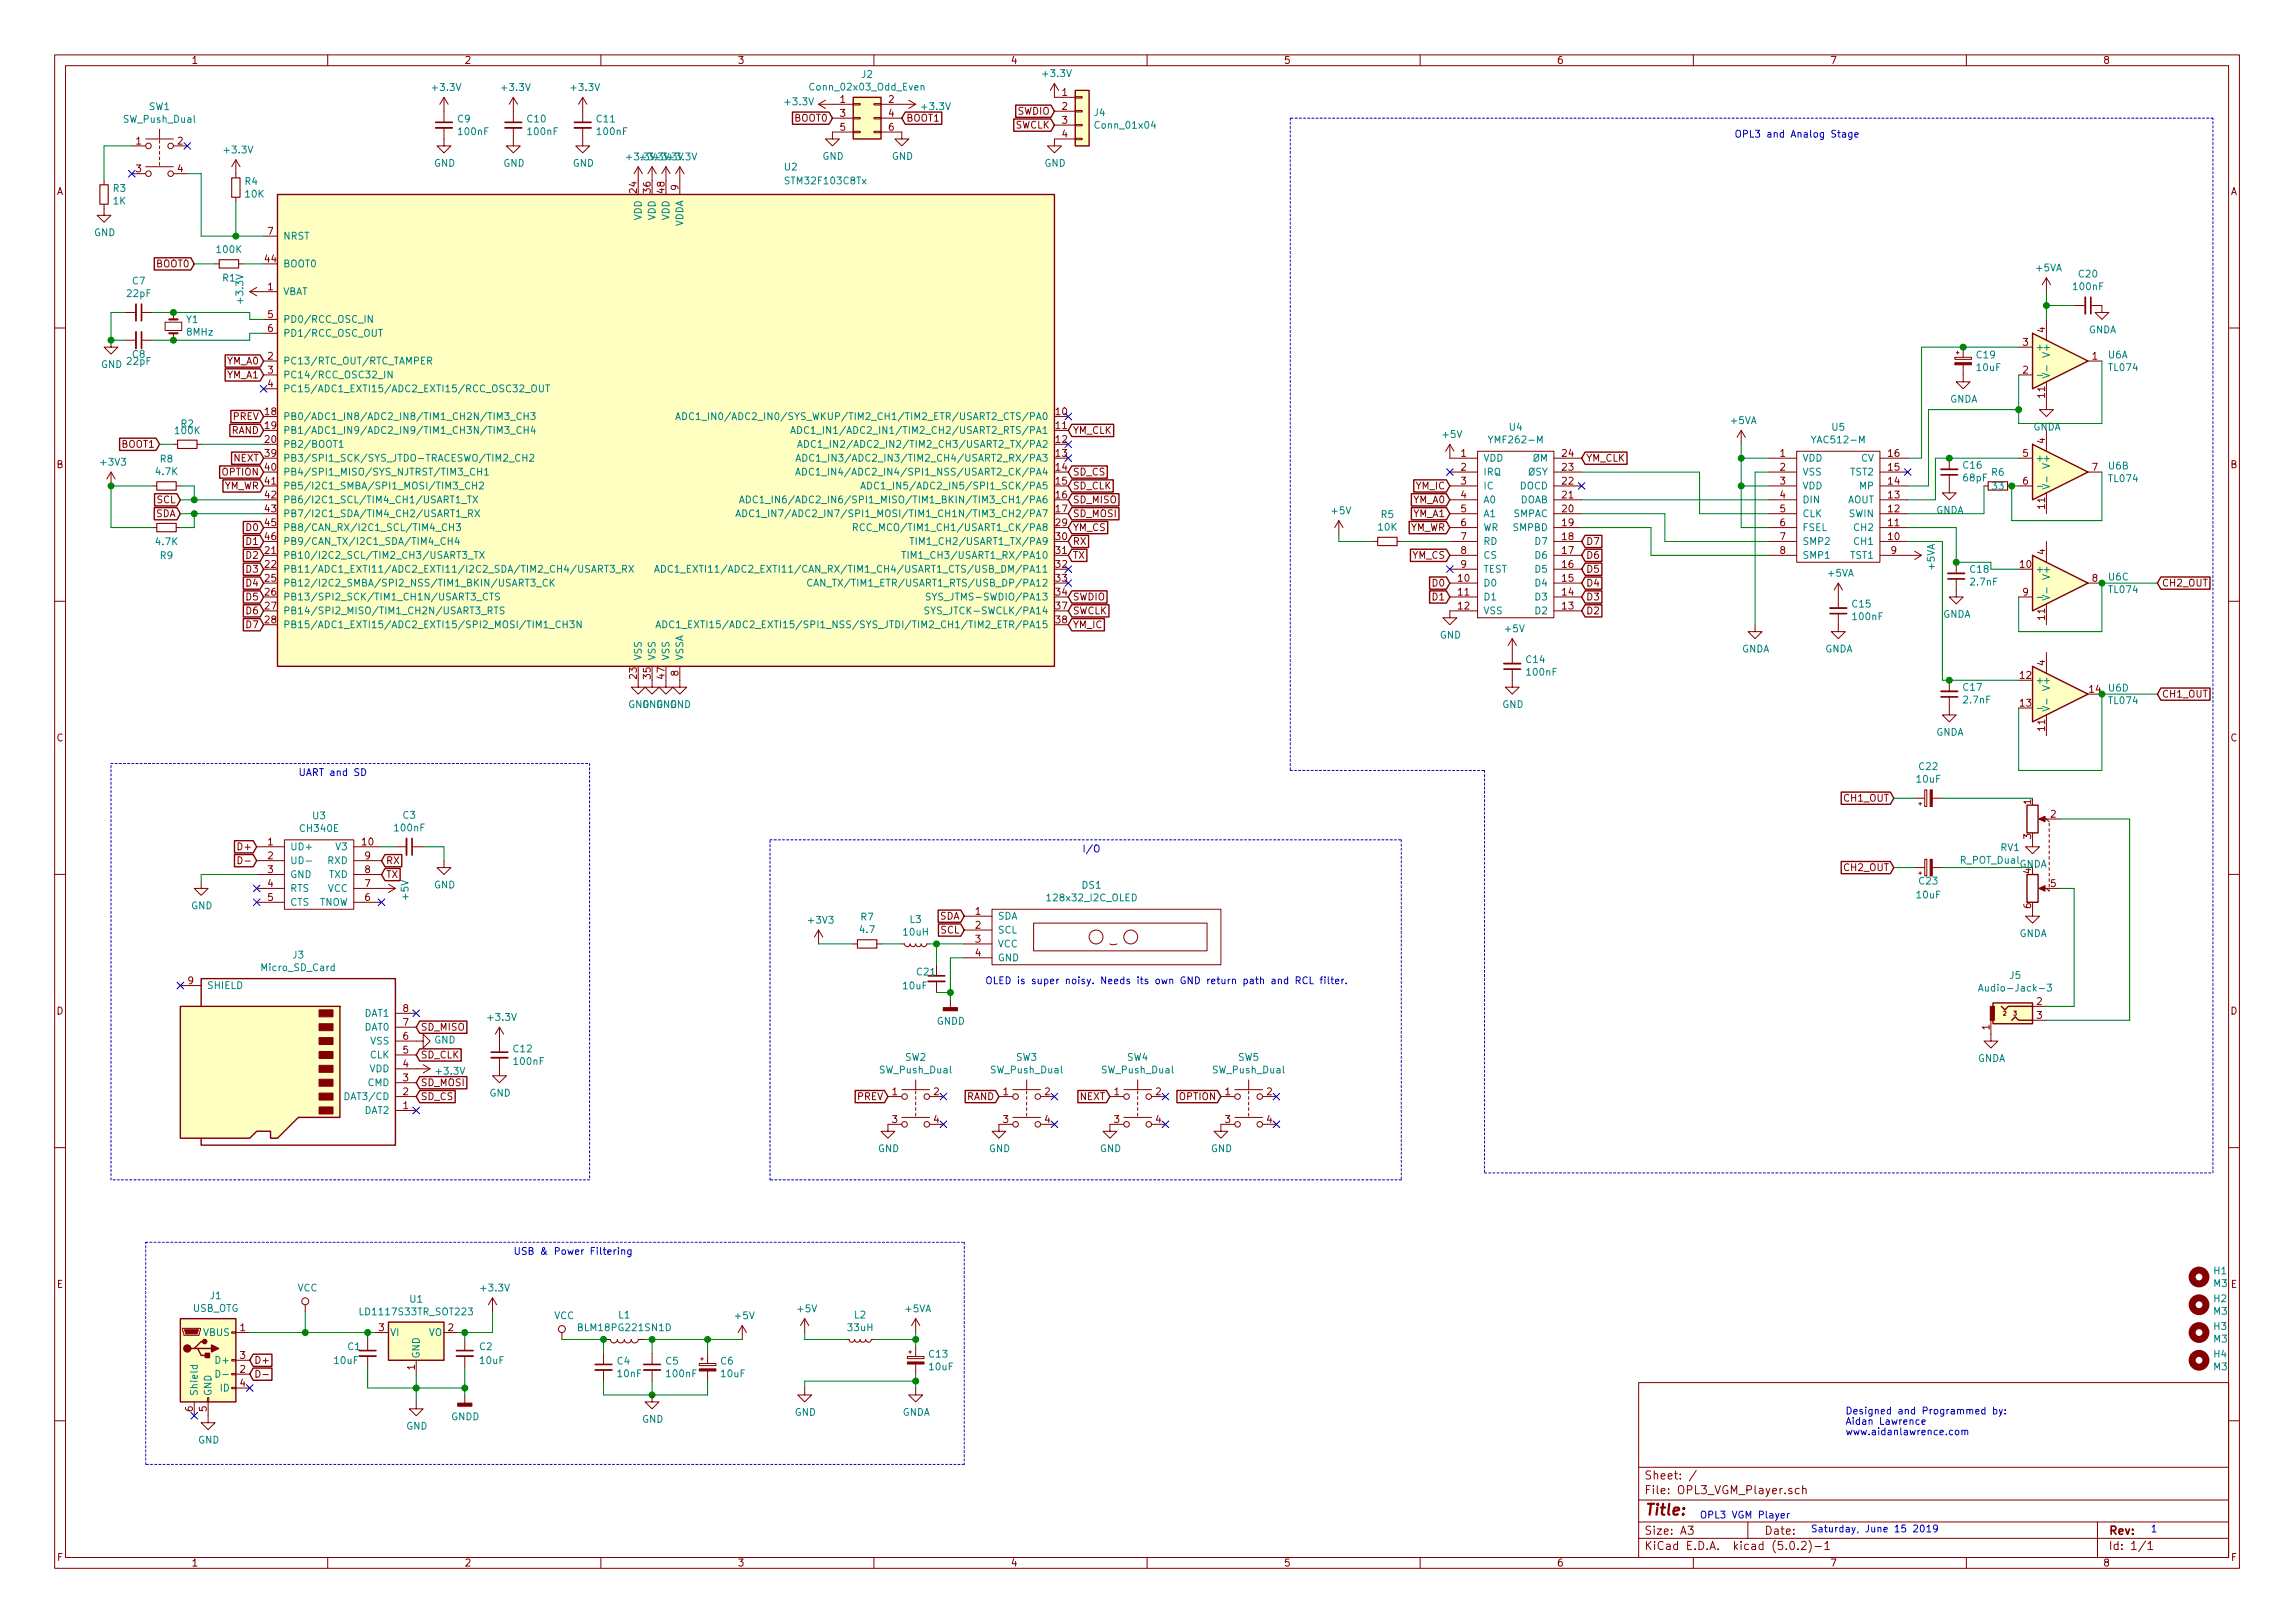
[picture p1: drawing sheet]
<svg xmlns="http://www.w3.org/2000/svg" width="420mm" height="297mm" viewBox="0 0 420 297" stroke-linecap="round" stroke-linejoin="round" font-family="sans-serif">
<defs><g id="words">
<text font-size="2.8" fill="#840000" x="301" y="277.3">Title:</text>
<g font-size="2.1" fill="#840000">
<text x="301" y="273.5">File: OPL3_VGM_Player.sch</text>
<text x="301" y="270.8">Sheet: /</text>
<text x="301" y="280.9">Size: A3</text>
<text x="323" y="280.9">Date:</text>
<text x="386" y="280.9">Rev:</text>
<text x="301" y="283.7">KiCad E.D.A. kicad (5.0.2)-1</text>
<text x="386" y="283.7">Id: 1/1</text>
</g>
<g font-size="1.8" fill="#840000">
<text x="35" y="11.7">1</text>
<text x="85" y="11.7">2</text>
<text x="135" y="11.7">3</text>
<text x="185" y="11.7">4</text>
<text x="235" y="11.7">5</text>
<text x="285" y="11.7">6</text>
<text x="335" y="11.7">7</text>
<text x="385" y="11.7">8</text>
<text x="194.5" y="17.6">1</text>
<text x="145.5" y="22.3">BOOT0</text>
<text x="153.8" y="18.8">1</text>
<text x="153.8" y="21.4">3</text>
<text x="153.8" y="23.9">5</text>
<text x="162.7" y="18.8">2</text>
<text x="162.7" y="21.4">4</text>
<text x="162.7" y="23.9">6</text>
<text x="165.9" y="22.3">BOOT1</text>
<text x="185.8" y="23.5">SWCLK</text>
<text x="186.3" y="21">SWDIO</text>
<text x="194.5" y="20.1">2</text>
<text x="194.5" y="22.6">3</text>
<text x="24.9" y="26.5">1</text>
<text x="32.5" y="26.5">2</text>
<text x="194.5" y="25.2">4</text>
<text x="10.4" y="35.7">A</text>
<text x="24.9" y="31.5">3</text>
<text x="32.5" y="31.5">4</text>
<text x="116.6" y="35.3" transform="rotate(-90 116.6 35.3)">24</text>
<text x="119.1" y="35.3" transform="rotate(-90 119.1 35.3)">36</text>
<text x="121.7" y="35.3" transform="rotate(-90 121.7 35.3)">48</text>
<text x="124.2" y="34.8" transform="rotate(-90 124.2 34.8)">9</text>
<text x="408.4" y="35.7">A</text>
<text x="49" y="43">7</text>
<text x="28.7" y="48.9">BOOT0</text>
<text x="48.6" y="48">44</text>
<text x="49" y="53.1">1</text>
<text x="49" y="58.2">5</text>
<text x="49" y="60.7">6</text>
<text x="49" y="65.8">2</text>
<text x="370.4" y="63.3">3</text>
<text x="374.4" y="60.8" transform="rotate(-90 374.4 60.8)">4</text>
<text x="383.1" y="65.8">1</text>
<text x="41.6" y="66.7">YM_A0</text>
<text x="41.6" y="69.3">YM_A1</text>
<text x="49" y="68.4">3</text>
<text x="49" y="70.9">4</text>
<text x="370.4" y="68.4">2</text>
<text x="42.6" y="76.9">PREV</text>
<text x="48.6" y="76">18</text>
<text x="193.3" y="76">10</text>
<text x="374.4" y="72.8" transform="rotate(-90 374.4 72.8)">11</text>
<text x="22.3" y="82">BOOT1</text>
<text x="42.4" y="79.4">RAND</text>
<text x="48.6" y="78.5">19</text>
<text x="48.6" y="81.1">20</text>
<text x="48.6" y="83.6">39</text>
<text x="193.3" y="78.5">11</text>
<text x="193.3" y="81.1">12</text>
<text x="193.3" y="83.6">13</text>
<text x="196.4" y="79.4">YM_CLK</text>
<text x="267.5" y="83.6">1</text>
<text x="286.1" y="83.6">24</text>
<text x="325.9" y="83.6">1</text>
<text x="345.7" y="83.6">16</text>
<text x="370.4" y="83.6">5</text>
<text x="374.4" y="81.2" transform="rotate(-90 374.4 81.2)">4</text>
<text x="10.4" y="85.7">B</text>
<text x="40.7" y="87">OPTION</text>
<text x="40.9" y="89.6">YM_WR</text>
<text x="42.7" y="84.5">NEXT</text>
<text x="48.6" y="86.1">40</text>
<text x="48.6" y="88.7">41</text>
<text x="193.3" y="86.1">14</text>
<text x="193.3" y="88.7">15</text>
<text x="196.4" y="87">SD_CS</text>
<text x="196.4" y="89.6">SD_CLK</text>
<text x="259.2" y="89.6">YM_IC</text>
<text x="267.5" y="86.1">2</text>
<text x="267.5" y="88.7">3</text>
<text x="286.1" y="88.7">22</text>
<text x="286.1" y="86.1">23</text>
<text x="290.3" y="84.5">YM_CLK</text>
<text x="325.9" y="86.1">2</text>
<text x="325.9" y="88.7">3</text>
<text x="345.7" y="88.7">14</text>
<text x="345.7" y="86.1">15</text>
<text x="359.5" y="88.1">68pF</text>
<text x="370.4" y="88.7">6</text>
<text x="383.1" y="86.1">7</text>
<text x="408.4" y="85.7">B</text>
<text x="28.5" y="94.7">SDA</text>
<text x="28.7" y="92.1">SCL</text>
<text x="48.6" y="91.2">42</text>
<text x="48.6" y="93.8">43</text>
<text x="193.3" y="91.2">16</text>
<text x="193.3" y="93.8">17</text>
<text x="196.4" y="92.1">SD_MISO</text>
<text x="196.4" y="94.7">SD_MOSI</text>
<text x="258.7" y="92.1">YM_A0</text>
<text x="258.7" y="94.7">YM_A1</text>
<text x="267.5" y="91.2">4</text>
<text x="267.5" y="93.8">5</text>
<text x="286.1" y="93.8">20</text>
<text x="286.1" y="91.2">21</text>
<text x="325.9" y="91.2">4</text>
<text x="325.9" y="93.8">5</text>
<text x="345.7" y="93.8">12</text>
<text x="345.7" y="91.2">13</text>
<text x="374.4" y="93.1" transform="rotate(-90 374.4 93.1)">11</text>
<text x="45.2" y="97.2">D0</text>
<text x="45.2" y="99.7">D1</text>
<text x="48.6" y="96.3">45</text>
<text x="48.6" y="98.8">46</text>
<text x="48.6" y="101.4">21</text>
<text x="193.3" y="96.3">29</text>
<text x="193.3" y="98.8">30</text>
<text x="193.3" y="101.4">31</text>
<text x="196.4" y="99.7">RX</text>
<text x="196.4" y="97.2">YM_CS</text>
<text x="258.1" y="97.2">YM_WR</text>
<text x="267.5" y="96.3">6</text>
<text x="267.5" y="98.8">7</text>
<text x="267.5" y="101.4">8</text>
<text x="286.1" y="101.4">17</text>
<text x="286.1" y="98.8">18</text>
<text x="286.1" y="96.3">19</text>
<text x="290.3" y="99.7">D7</text>
<text x="325.9" y="96.3">6</text>
<text x="325.9" y="98.8">7</text>
<text x="325.9" y="101.4">8</text>
<text x="345.7" y="98.8">10</text>
<text x="345.7" y="96.3">11</text>
<text x="346.2" y="101.4">9</text>
<text x="374.4" y="101.5" transform="rotate(-90 374.4 101.5)">4</text>
<text x="45.2" y="102.3">D2</text>
<text x="45.2" y="104.8">D3</text>
<text x="45.2" y="107.4">D4</text>
<text x="48.6" y="103.9">22</text>
<text x="48.6" y="106.5">25</text>
<text x="193.3" y="103.9">32</text>
<text x="193.3" y="106.5">33</text>
<text x="196.4" y="102.3">TX</text>
<text x="258.5" y="102.3">YM_CS</text>
<text x="262.4" y="107.4">D0</text>
<text x="267" y="106.5">10</text>
<text x="267.5" y="103.9">9</text>
<text x="286.1" y="106.5">15</text>
<text x="286.1" y="103.9">16</text>
<text x="290.3" y="107.4">D4</text>
<text x="290.3" y="104.8">D5</text>
<text x="290.3" y="102.3">D6</text>
<text x="369.9" y="103.9">10</text>
<text x="383.1" y="106.5">8</text>
<text x="395.8" y="107.4">CH2_OUT</text>
<text x="45.2" y="109.9">D5</text>
<text x="45.2" y="112.4">D6</text>
<text x="48.6" y="109">26</text>
<text x="48.6" y="111.5">27</text>
<text x="193.3" y="109">34</text>
<text x="193.3" y="111.5">37</text>
<text x="196.4" y="109.9">SWDIO</text>
<text x="196.4" y="112.4">SWCLK</text>
<text x="262.4" y="109.9">D1</text>
<text x="267" y="109">11</text>
<text x="267" y="111.5">12</text>
<text x="286.1" y="111.5">13</text>
<text x="286.1" y="109">14</text>
<text x="290.3" y="112.4">D2</text>
<text x="290.3" y="109.9">D3</text>
<text x="370.4" y="109">9</text>
<text x="374.4" y="113.4" transform="rotate(-90 374.4 113.4)">11</text>
<text x="45.2" y="115">D7</text>
<text x="48.6" y="114.1">28</text>
<text x="193.3" y="114.1">38</text>
<text x="196.4" y="115">YM_IC</text>
<text x="116.6" y="124.2" transform="rotate(-90 116.6 124.2)">23</text>
<text x="119.1" y="124.2" transform="rotate(-90 119.1 124.2)">35</text>
<text x="121.7" y="124.2" transform="rotate(-90 121.7 124.2)">47</text>
<text x="124.2" y="123.7" transform="rotate(-90 124.2 123.7)">8</text>
<text x="369.9" y="124.2">12</text>
<text x="374.4" y="121.8" transform="rotate(-90 374.4 121.8)">4</text>
<text x="369.9" y="129.3">13</text>
<text x="382.6" y="126.8">14</text>
<text x="395.8" y="127.7">CH1_OUT</text>
<text x="10.4" y="135.7">C</text>
<text x="374.4" y="133.7" transform="rotate(-90 374.4 133.7)">11</text>
<text x="408.4" y="135.7">C</text>
<text x="337.7" y="146.7">CH1_OUT</text>
<text x="371.9" y="147.2" transform="rotate(-90 371.9 147.2)">1</text>
<text x="375.4" y="149.6">2</text>
<text x="43.9" y="155.6">D+</text>
<text x="49" y="154.7">1</text>
<text x="66.3" y="154.7">10</text>
<text x="371.9" y="153.6" transform="rotate(-90 371.9 153.6)">3</text>
<text x="49" y="157.3">2</text>
<text x="49" y="159.8">3</text>
<text x="66.8" y="159.8">8</text>
<text x="66.8" y="157.3">9</text>
<text x="70.6" y="158.2">RX</text>
<text x="70.6" y="160.7">TX</text>
<text x="337.7" y="159.4">CH2_OUT</text>
<text x="371.9" y="159.9" transform="rotate(-90 371.9 159.9)">4</text>
<text x="49" y="162.3">4</text>
<text x="49" y="164.9">5</text>
<text x="66.8" y="164.9">6</text>
<text x="66.8" y="162.3">7</text>
<text x="178.6" y="167.4">1</text>
<text x="371.9" y="166.3" transform="rotate(-90 371.9 166.3)">6</text>
<text x="375.4" y="162.3">5</text>
<text x="172" y="168.3">SDA</text>
<text x="172.2" y="170.9">SCL</text>
<text x="178.6" y="170">2</text>
<text x="178.6" y="172.5">3</text>
<text x="178.6" y="175">4</text>
<text x="10.4" y="185.7">D</text>
<text x="34.4" y="180.1">9</text>
<text x="73.8" y="185.2">8</text>
<text x="372.9" y="183.9">2</text>
<text x="408.4" y="185.7">D</text>
<text x="73.8" y="190.3">6</text>
<text x="73.8" y="187.7">7</text>
<text x="77" y="188.6">SD_MISO</text>
<text x="364.2" y="188.5" transform="rotate(-90 364.2 188.5)">1</text>
<text x="372.9" y="186.5">3</text>
<text x="73.8" y="197.9">3</text>
<text x="73.8" y="195.4">4</text>
<text x="73.8" y="192.8">5</text>
<text x="77" y="193.7">SD_CLK</text>
<text x="73.8" y="203">1</text>
<text x="73.8" y="200.4">2</text>
<text x="77" y="198.8">SD_MOSI</text>
<text x="77" y="201.3">SD_CS</text>
<text x="156.9" y="201.3">PREV</text>
<text x="163.3" y="200.4">1</text>
<text x="171" y="200.4">2</text>
<text x="177" y="201.3">RAND</text>
<text x="183.7" y="200.4">1</text>
<text x="191.3" y="200.4">2</text>
<text x="197.7" y="201.3">NEXT</text>
<text x="204" y="200.4">1</text>
<text x="211.6" y="200.4">2</text>
<text x="216" y="201.3">OPTION</text>
<text x="224.3" y="200.4">1</text>
<text x="231.9" y="200.4">2</text>
<text x="163.3" y="205.5">3</text>
<text x="171" y="205.5">4</text>
<text x="183.7" y="205.5">3</text>
<text x="191.3" y="205.5">4</text>
<text x="204" y="205.5">3</text>
<text x="211.6" y="205.5">4</text>
<text x="224.3" y="205.5">3</text>
<text x="231.9" y="205.5">4</text>
<text x="10.4" y="235.7">E</text>
<text x="408.4" y="235.7">E</text>
<text x="44" y="243.6">1</text>
<text x="69.4" y="243.6">3</text>
<text x="82.1" y="243.6">2</text>
<text x="44" y="251.2">2</text>
<text x="44" y="248.7">3</text>
<text x="46.5" y="249.6">D+</text>
<text x="75.9" y="250.7" transform="rotate(-90 75.9 250.7)">1</text>
<text x="44" y="253.8">4</text>
<text x="35.3" y="258.3" transform="rotate(-90 35.3 258.3)">6</text>
<text x="37.8" y="258.3" transform="rotate(-90 37.8 258.3)">5</text>
<text x="10.5" y="285.7">F</text>
<text x="35" y="286.7">1</text>
<text x="85" y="286.7">2</text>
<text x="135" y="286.7">3</text>
<text x="185" y="286.7">4</text>
<text x="235" y="286.7">5</text>
<text x="285" y="286.7">6</text>
<text x="335" y="286.7">7</text>
<text x="385" y="286.7">8</text>
<text x="408.5" y="285.7">F</text>
</g>
<g font-size="1.8" fill="#008484">
<text x="79.3" y="16.6">+3.3V</text>
<text x="92" y="16.6">+3.3V</text>
<text x="104.7" y="16.6">+3.3V</text>
<text x="148.7" y="16.6">Conn_02x03_Odd_Even</text>
<text x="157.8" y="14.3">J2</text>
<text x="191.1" y="14.1">+3.3V</text>
<text x="22.7" y="22.5">SW_Push_Dual</text>
<text x="27.3" y="20.2">SW1</text>
<text x="83.8" y="22.4">C9</text>
<text x="96.6" y="22.4">C10</text>
<text x="109.3" y="22.4">C11</text>
<text x="143.9" y="19.3">+3.3V</text>
<text x="168.9" y="20.2">+3.3V</text>
<text x="200.4" y="21.2">J4</text>
<text x="200.8" y="23.6">Conn_01x04</text>
<text x="41.2" y="28.1">+3.3V</text>
<text x="84.1" y="24.7">100nF</text>
<text x="96.8" y="24.7">100nF</text>
<text x="109.5" y="24.7">100nF</text>
<text x="114.9" y="29.3">+3.3V +3.3V</text>
<text x="150.6" y="29.2">GND</text>
<text x="163.3" y="29.2">GND</text>
<text x="20.8" y="35.1">R3</text>
<text x="44.9" y="33.8">R4</text>
<text x="79.5" y="30.5">GND</text>
<text x="92.2" y="30.5">GND</text>
<text x="104.9" y="30.5">GND</text>
<text x="143.7" y="31.2">U2</text>
<text x="144.1" y="33.7">STM32F103C8Tx</text>
<text x="191.2" y="30.5">GND</text>
<text x="20.8" y="37.4">1K</text>
<text x="45" y="36.2">10K</text>
<text x="117.5" y="40.3" transform="rotate(-90 117.5 40.3)">VDD</text>
<text x="120" y="40.3" transform="rotate(-90 120 40.3)">VDD</text>
<text x="122.6" y="40.3" transform="rotate(-90 122.6 40.3)">VDD</text>
<text x="125.1" y="41.6" transform="rotate(-90 125.1 41.6)">VDDA</text>
<text x="17.2" y="43.2">GND</text>
<text x="39.8" y="46.3">100K</text>
<text x="51.8" y="43.9">NRST</text>
<text x="24.3" y="52.1">C7</text>
<text x="40.8" y="51.5">R1</text>
<text x="51.8" y="48.9">BOOT0</text>
<text x="372.8" y="49.7">+5VA</text>
<text x="379.7" y="53.1">100nF</text>
<text x="380.6" y="50.8">C20</text>
<text x="23.3" y="54.4">22pF</text>
<text x="34.1" y="59.1">Y1</text>
<text x="44.6" y="55.3" transform="rotate(-90 44.6 55.3)">+3.3V</text>
<text x="51.8" y="54">VBAT</text>
<text x="51.8" y="59.1">PD0/RCC_OSC_IN</text>
<text x="24.3" y="65.5">C8</text>
<text x="34.3" y="61.4">8MHz</text>
<text x="51.8" y="61.6">PD1/RCC_OSC_OUT</text>
<text x="361.9" y="65.6">C19</text>
<text x="372.6" y="64.2">+</text>
<text x="375.3" y="65" transform="rotate(-90 375.3 65)">V+</text>
<text x="382.3" y="61">GNDA</text>
<text x="386" y="65.6">U6A</text>
<text x="18.5" y="67.3">GND</text>
<text x="23.3" y="66.8">22pF</text>
<text x="51.8" y="66.7">PC13/RTC_OUT/RTC_TAMPER</text>
<text x="51.8" y="69.3">PC14/RCC_OSC32_IN</text>
<text x="51.8" y="71.8">PC15/ADC1_EXTI15/ADC2_EXTI15/RCC_OSC32_OUT</text>
<text x="362" y="67.9">10uF</text>
<text x="386.2" y="67.9">TL074</text>
<text x="51.8" y="76.9">PB0/ADC1_IN8/ADC2_IN8/TIM1_CH2N/TIM3_CH3</text>
<text x="129.9" y="76.9">ADC1_IN0/ADC2_IN0/SYS_WKUP/TIM2_CH1/TIM2_ETR/USART2_CTS/PA0</text>
<text x="316.9" y="77.6">+5VA</text>
<text x="356.9" y="73.7">GNDA</text>
<text x="32.2" y="79.5">100K</text>
<text x="33.2" y="78.2">R2</text>
<text x="51.8" y="79.4">PB1/ADC1_IN9/ADC2_IN9/TIM1_CH3N/TIM3_CH4</text>
<text x="51.8" y="82">PB2/BOOT1</text>
<text x="149.4" y="79.4">ADC1_IN1/ADC2_IN1/TIM2_CH2/USART2_RTS/PA1</text>
<text x="150.6" y="82">ADC1_IN2/ADC2_IN2/TIM2_CH3/USART2_TX/PA2</text>
<text x="264.2" y="80.1">+5V</text>
<text x="273.1" y="81.1">YMF262-M</text>
<text x="276.4" y="78.8">U4</text>
<text x="332.2" y="81.1">YAC512-M</text>
<text x="335.4" y="78.8">U5</text>
<text x="372.2" y="78.8">GNDA</text>
<text x="18.6" y="85.2">+3V3</text>
<text x="28.6" y="87">4.7K</text>
<text x="29.4" y="84.6">R8</text>
<text x="51.8" y="84.5">PB3/SPI1_SCK/SYS_JTDO-TRACESWO/TIM2_CH2</text>
<text x="51.8" y="87">PB4/SPI1_MISO/SYS_NJTRST/TIM3_CH1</text>
<text x="51.8" y="89.6">PB5/I2C1_SMBA/SPI1_MOSI/TIM3_CH2</text>
<text x="150.4" y="84.5">ADC1_IN3/ADC2_IN3/TIM2_CH4/USART2_RX/PA3</text>
<text x="150.4" y="87">ADC1_IN4/ADC2_IN4/SPI1_NSS/USART2_CK/PA4</text>
<text x="161.5" y="89.6">ADC1_IN5/ADC2_IN5/SPI1_SCK/PA5</text>
<text x="271.5" y="84.5">VDD</text>
<text x="271.5" y="87">IRQ</text>
<text x="271.5" y="89.6">IC</text>
<text x="278.3" y="89.6">DOCD</text>
<text x="279.7" y="87">ØSY</text>
<text x="280.6" y="84.5">ØM</text>
<text x="329.9" y="84.5">VDD</text>
<text x="329.9" y="87">VSS</text>
<text x="329.9" y="89.6">VDD</text>
<text x="338.8" y="87">TST2</text>
<text x="340.5" y="89.6">MP</text>
<text x="340.7" y="84.5">CV</text>
<text x="359.5" y="85.8">C16</text>
<text x="364.6" y="87.1">R6</text>
<text x="364.8" y="89.6">33</text>
<text x="372.6" y="84.5">+</text>
<text x="375.3" y="85.3" transform="rotate(-90 375.3 85.3)">V+</text>
<text x="386.1" y="85.9">U6B</text>
<text x="386.2" y="88.2">TL074</text>
<text x="51.8" y="92.1">PB6/I2C1_SCL/TIM4_CH1/USART1_TX</text>
<text x="51.8" y="94.7">PB7/I2C1_SDA/TIM4_CH2/USART1_RX</text>
<text x="141.3" y="94.7">ADC1_IN7/ADC2_IN7/SPI1_MOSI/TIM1_CH1N/TIM3_CH2/PA7</text>
<text x="141.8" y="92.1">ADC1_IN6/ADC2_IN6/SPI1_MISO/TIM1_BKIN/TIM3_CH1/PA6</text>
<text x="243.9" y="94.1">+5V</text>
<text x="252.9" y="94.8">R5</text>
<text x="271.5" y="92.1">A0</text>
<text x="271.5" y="94.7">A1</text>
<text x="277.1" y="94.7">SMPAC</text>
<text x="278.3" y="92.1">DOAB</text>
<text x="329.9" y="92.1">DIN</text>
<text x="329.9" y="94.7">CLK</text>
<text x="338.2" y="92.1">AOUT</text>
<text x="338.5" y="94.7">SWIN</text>
<text x="354.4" y="94">GNDA</text>
<text x="28.6" y="99.8">4.7K</text>
<text x="51.8" y="97.2">PB8/CAN_RX/I2C1_SCL/TIM4_CH3</text>
<text x="51.8" y="99.7">PB9/CAN_TX/I2C1_SDA/TIM4_CH4</text>
<text x="159" y="97.2">RCC_MCO/TIM1_CH1/USART1_CK/PA8</text>
<text x="168.7" y="99.7">TIM1_CH2/USART1_TX/PA9</text>
<text x="252.4" y="97.1">10K</text>
<text x="271.5" y="97.2">WR</text>
<text x="271.5" y="99.7">RD</text>
<text x="277.1" y="97.2">SMPBD</text>
<text x="281.2" y="99.7">D7</text>
<text x="329.9" y="97.2">FSEL</text>
<text x="329.9" y="99.7">SMP2</text>
<text x="339.6" y="99.7">CH1</text>
<text x="339.6" y="97.2">CH2</text>
<text x="29.4" y="102.3">R9</text>
<text x="51.8" y="102.3">PB10/I2C2_SCL/TIM2_CH3/USART3_TX</text>
<text x="51.8" y="104.8">PB11/ADC1_EXTI11/ADC2_EXTI11/I2C2_SDA/TIM2_CH4/USART3_RX</text>
<text x="51.8" y="107.4">PB12/I2C2_SMBA/SPI2_NSS/TIM1_BKIN/USART3_CK</text>
<text x="126.4" y="104.8">ADC1_EXTI11/ADC2_EXTI11/CAN_RX/TIM1_CH4/USART1_CTS/USB_DM/PA11</text>
<text x="151.2" y="107.4">CAN_TX/TIM1_ETR/USART1_RTS/USB_DP/PA12</text>
<text x="167.5" y="102.3">TIM1_CH3/USART1_RX/PA10</text>
<text x="271.5" y="107.4">D0</text>
<text x="271.5" y="102.3">CS</text>
<text x="271.5" y="104.8">TEST</text>
<text x="281.2" y="107.4">D4</text>
<text x="281.2" y="104.8">D5</text>
<text x="281.2" y="102.3">D6</text>
<text x="329.9" y="102.3">SMP1</text>
<text x="334.7" y="105.5">+5VA</text>
<text x="338.8" y="102.3">TST1</text>
<text x="354.2" y="104.3" transform="rotate(-90 354.2 104.3)">+5VA</text>
<text x="360.8" y="104.8">C18</text>
<text x="360.9" y="107.1">2.7nF</text>
<text x="372.6" y="104.8">+</text>
<text x="375.3" y="105.6" transform="rotate(-90 375.3 105.6)">V+</text>
<text x="386.1" y="106.2">U6C</text>
<text x="51.8" y="109.9">PB13/SPI2_SCK/TIM1_CH1N/USART3_CTS</text>
<text x="51.8" y="112.4">PB14/SPI2_MISO/TIM1_CH2N/USART3_RTS</text>
<text x="170.9" y="112.4">SYS_JTCK-SWCLK/PA14</text>
<text x="171.3" y="109.9">SYS_JTMS-SWDIO/PA13</text>
<text x="271.5" y="109.9">D1</text>
<text x="271.5" y="112.4">VSS</text>
<text x="281.2" y="112.4">D2</text>
<text x="281.2" y="109.9">D3</text>
<text x="339.2" y="111.2">C15</text>
<text x="339.3" y="113.5">100nF</text>
<text x="355.7" y="113.1">GNDA</text>
<text x="386.2" y="108.5">TL074</text>
<text x="51.8" y="115">PB15/ADC1_EXTI15/ADC2_EXTI15/SPI2_MOSI/TIM1_CH3N</text>
<text x="127.4" y="115">ADC1_EXTI15/ADC2_EXTI15/SPI1_NSS/SYS_JTDI/TIM2_CH1/TIM2_ETR/PA15</text>
<text x="263.6" y="116.9">GND</text>
<text x="275.6" y="115.7">+5V</text>
<text x="318.8" y="119.4">GNDA</text>
<text x="334.1" y="119.4">GNDA</text>
<text x="117.5" y="120.9" transform="rotate(-90 117.5 120.9)">VSS</text>
<text x="120" y="120.9" transform="rotate(-90 120 120.9)">VSS</text>
<text x="122.6" y="120.9" transform="rotate(-90 122.6 120.9)">VSS</text>
<text x="125.1" y="120.9" transform="rotate(-90 125.1 120.9)">VSSA</text>
<text x="279.5" y="121.3">C14</text>
<text x="279.7" y="123.7">100nF</text>
<text x="372.6" y="125.1">+</text>
<text x="375.3" y="125.9" transform="rotate(-90 375.3 125.9)">V+</text>
<text x="115" y="129.6">GND GND</text>
<text x="275" y="129.6">GND</text>
<text x="359.5" y="126.4">C17</text>
<text x="359.6" y="128.7">2.7nF</text>
<text x="386.1" y="126.6">U6D</text>
<text x="386.2" y="128.9">TL074</text>
<text x="354.4" y="134.7">GNDA</text>
<text x="351" y="143.2">10uF</text>
<text x="351.4" y="140.9">C22</text>
<text x="57.3" y="149.9">U3</text>
<text x="73.8" y="149.8">C3</text>
<text x="53.1" y="155.6">UD+</text>
<text x="55.1" y="152.3">CH340E</text>
<text x="61.6" y="155.6">V3</text>
<text x="72.4" y="152.2">100nF</text>
<text x="366.3" y="155.8">RV1</text>
<text x="53.1" y="158.2">UD-</text>
<text x="53.1" y="160.7">GND</text>
<text x="60" y="158.2">RXD</text>
<text x="60.2" y="160.7">TXD</text>
<text x="351.4" y="161.9">C23</text>
<text x="358.9" y="158.1">R_POT_Dual</text>
<text x="369.6" y="158.8">GNDA</text>
<text x="35" y="166.4">GND</text>
<text x="53.1" y="163.2">RTS</text>
<text x="53.1" y="165.8">CTS</text>
<text x="58.3" y="165.8">TNOW</text>
<text x="60" y="163.2">VCC</text>
<text x="74.8" y="164.6" transform="rotate(-90 74.8 164.6)">+5V</text>
<text x="79.5" y="162.6">GND</text>
<text x="192.1" y="165">128x32_I2C_OLED</text>
<text x="198.1" y="162.6">DS1</text>
<text x="351" y="164.4">10uF</text>
<text x="148.2" y="169">+3V3</text>
<text x="157.5" y="170.8">4.7</text>
<text x="157.6" y="168.5">R7</text>
<text x="165.5" y="171.2">10uH</text>
<text x="166.6" y="168.9">L3</text>
<text x="182.6" y="168.3">SDA</text>
<text x="182.6" y="170.9">SCL</text>
<text x="182.6" y="173.4">VCC</text>
<text x="369.6" y="171.5">GNDA</text>
<text x="48" y="177.7">Micro_SD_Card</text>
<text x="53.6" y="175.4">J3</text>
<text x="167.9" y="178.5">C21</text>
<text x="182.6" y="175.9">GND</text>
<text x="368" y="179.2">J5</text>
<text x="37.8" y="181">SHIELD</text>
<text x="165.4" y="181.1">10uF</text>
<text x="363.4" y="181.5">Audio-Jack-3</text>
<text x="66.8" y="188.6">DAT0</text>
<text x="66.8" y="186.1">DAT1</text>
<text x="67.8" y="191.2">VSS</text>
<text x="79.5" y="191">GND</text>
<text x="89.5" y="186.8">+3.3V</text>
<text x="171.5" y="187.5">GNDD</text>
<text x="67.6" y="196.3">VDD</text>
<text x="67.7" y="193.7">CLK</text>
<text x="80" y="196.7">+3.3V</text>
<text x="94.1" y="192.6">C12</text>
<text x="94.2" y="194.9">100nF</text>
<text x="161.2" y="196.5">SW_Push_Dual</text>
<text x="165.7" y="194.1">SW2</text>
<text x="181.5" y="196.5">SW_Push_Dual</text>
<text x="186.1" y="194.1">SW3</text>
<text x="201.8" y="196.5">SW_Push_Dual</text>
<text x="206.4" y="194.1">SW4</text>
<text x="222.1" y="196.5">SW_Push_Dual</text>
<text x="226.7" y="194.1">SW5</text>
<text x="362" y="194.3">GNDA</text>
<text x="63.7" y="201.3">DAT3/CD</text>
<text x="66.8" y="203.9">DAT2</text>
<text x="67.3" y="198.8">CMD</text>
<text x="89.6" y="200.7">GND</text>
<text x="160.7" y="210.9">GND</text>
<text x="181.1" y="210.9">GND</text>
<text x="201.4" y="210.9">GND</text>
<text x="221.7" y="210.9">GND</text>
<text x="405.4" y="233.2">H1</text>
<text x="38.5" y="237.8">J1</text>
<text x="54.5" y="236.4">VCC</text>
<text x="75.1" y="238.4">U1</text>
<text x="88.2" y="236.4">+3.3V</text>
<text x="405.3" y="235.5">M3</text>
<text x="405.4" y="238.3">H2</text>
<text x="35.2" y="240.1">USB_OTG</text>
<text x="37.3" y="244.5">VBUS</text>
<text x="66.5" y="240.7">LD1117S33TR_SOT223</text>
<text x="71.4" y="244.5">VI</text>
<text x="78.5" y="244.5">VO</text>
<text x="101.4" y="241.4">VCC</text>
<text x="106.3" y="243.6">BLM18PG221SN1D</text>
<text x="113.3" y="241.3">L1</text>
<text x="134.7" y="241.4">+5V</text>
<text x="146.1" y="240.2">+5V</text>
<text x="155.3" y="243.6">33uH</text>
<text x="156.5" y="241.3">L2</text>
<text x="165.8" y="240.2">+5VA</text>
<text x="405.3" y="240.6">M3</text>
<text x="405.3" y="245.7">M3</text>
<text x="405.4" y="243.4">H3</text>
<text x="39.9" y="249.6">D+</text>
<text x="61.3" y="249.6">10uF</text>
<text x="63.7" y="247.1">C1</text>
<text x="76.8" y="248.7" transform="rotate(-90 76.8 248.7)">GND</text>
<text x="87.8" y="247.1">C2</text>
<text x="88" y="249.6">10uF</text>
<text x="113" y="249.7">C4</text>
<text x="121.9" y="249.7">C5</text>
<text x="132" y="249.7">C6</text>
<text x="170.2" y="248.5">C13</text>
<text x="170.2" y="250.8">10uF</text>
<text x="405.3" y="250.8">M3</text>
<text x="405.4" y="248.5">H4</text>
<text x="36.2" y="255.6" transform="rotate(-90 36.2 255.6)">Shield</text>
<text x="38.7" y="255.6" transform="rotate(-90 38.7 255.6)">GND</text>
<text x="40.4" y="254.7">ID</text>
<text x="113.2" y="252.1">10nF</text>
<text x="122.2" y="252.1">100nF</text>
<text x="132.1" y="252.1">10uF</text>
<text x="74.4" y="261.7">GND</text>
<text x="82.6" y="259.9">GNDD</text>
<text x="117.6" y="260.4">GND</text>
<text x="145.5" y="259.1">GND</text>
<text x="165.2" y="259.1">GNDA</text>
<text x="36.3" y="264.2">GND</text>
</g>
<g font-size="1.8" fill="#0000c2">
<text x="317.5" y="25.2">OPL3 and Analog Stage</text>
<text x="54.6" y="142">UART and SD</text>
<text x="198.1" y="156">I/O</text>
<text x="180.3" y="180.1">OLED is super noisy. Needs its own GND return path and RCL filter.</text>
<text x="94" y="229.7">USB &amp; Power Filtering</text>
<text x="337.8" y="258.9">Designed and Programmed by:</text>
<text x="337.8" y="260.8">Aidan Lawrence</text>
<text x="337.8" y="262.7">www.aidanlawrence.com</text>
<text x="311.1" y="277.9">OPL3 VGM Player</text>
<text x="331.5" y="280.5">Saturday, June 15 2019</text>
<text x="393.7" y="280.5">1</text>
</g>
<g font-size="1.1" fill="#840000">
<text x="366.8" y="185.9">2</text>
<text x="368.7" y="185.9">3</text>
</g>
</g></defs>
<g fill="none" stroke="#840000" stroke-width=".18">
<path d="M10 10h400v277h-400zM12 12h396v273.1h-396zM60 10v2M81.3 17.8v4.6M81.3 17.8l-.8 1.3M81.3 17.8l.7 1.3M94 17.8v4.6M94 17.8l-.8 1.3M94 17.8l.7 1.3M106.7 17.8v4.6M106.7 17.8l-.8 1.3M106.7 17.8l.7 1.3"/>
<path d="M110 10v2M149.9 19.1h6.3M149.9 19.1l1.2 .7M151.1 18.3l-1.2 .8M156.2 19h1.3v.2h-1.3zM160 10v2M160 19h1.3v.2h-1.3zM161.3 19.1h6.3M166.4 18.3l1.2 .8M167.6 19.1l-1.2 .7M193 15.3v2.5h3.8M193 15.3l-.7 1.2"/>
<path d="M193 15.3l.8 1.2M196.8 17.7h1.3v.2h-1.3zM210 10v2M260 10v2M310 10v2M360 10v2M19 37.4v2h1.3l-1.3 1.3-1.2-1.3h1.2M19 33.1v.7M24.1 26.7h2.6M24.1 31.8h2.6M26.7 30.5h5M26.7 25.4h5"/>
<path d="M29.2 23.7v1.7M29.2 25.7v.5M29.2 26.7v.5M29.2 27.7v.5M29.2 28.7v.5M29.2 29.8v.5M31.7 26.7h2.6M31.7 31.8h2.6M43.2 29.2v3.3M43.2 36.1v.8M43.2 29.2l-.8 1.3M43.2 29.2l.7 1.3"/>
<path d="M81.3 23.4v3.3h1.2l-1.2 1.3-1.3-1.3h1.3M94 23.4v3.3h1.2l-1.2 1.3-1.3-1.3h1.3M106.7 23.4v3.3h1.2l-1.2 1.3-1.3-1.3h1.3M116.8 30.5l-.7 1.3M116.8 30.5v2.6M116.8 30.5l.8 1.3M119.4 30.5v2.6M119.4 30.5l-.8 1.3M119.4 30.5l.7 1.3M121.9 30.5l-.7 1.3M121.9 30.5v2.6M121.9 30.5l.8 1.3"/>
<path d="M124.5 30.5v5.1M124.5 30.5l-.8 1.3M124.5 30.5l.7 1.3M152.4 21.6h3.8M156.2 24h1.3v.3h-1.3zM156.2 21.5h1.3v.3h-1.3zM156.2 24.2h-3.8v1.2h1.3l-1.3 1.3-1.3-1.3h1.3M160 24h1.3v.3h-1.3zM160 21.5h1.3v.3h-1.3zM161.3 24.2h3.8v1.2h1.3l-1.3 1.3-1.3-1.3h1.3M161.3 21.6h3.8M193 20.4h3.8"/>
<path d="M193 22.9h3.8M196.8 25.3h1.3v.3h-1.3zM196.8 22.8h1.3v.2h-1.3zM196.8 20.2h1.3v.3h-1.3zM196.8 25.4h-3.8v1.3h1.3l-1.3 1.3-1.2-1.3h1.2M22.9 57.2h2M25.9 57.2h2M30.2 59h3.1v1.5h-3.1zM31.7 57.2v1.3M39.4 48.3h.7M43.7 48.3h.7M45.7 53.4h5.1"/>
<path d="M45.7 53.4l1.3 .7M47 52.6l-1.3 .8M48.3 43.2h2.5M48.3 58.5h2.5M374.6 50.8v2.6M374.6 58.5v3.8M374.6 50.8l-.7 1.3M374.6 50.8l.8 1.3M379.7 55.9h2.1M382.8 55.9h2v1.3h1.3l-1.3 1.3-1.3-1.3h1.3M10 60h2M20.3 62.3v1.2h1.3l-1.3 1.3-1.3-1.3h1.3"/>
<path d="M22.9 62.3h2M25.9 62.3h2M31.7 61v1.3M48.3 61h2.5M48.3 66.1h2.5M48.3 68.6h2.5M48.3 71.2h2.5M318.8 78.8l-.8 1.2M318.8 78.8v2.5M318.8 78.8l.7 1.2M357.9 65.4h3v.4h-3zM358.1 64.6h.5"/>
<path d="M358.4 64.3v.5M359.4 66.8v3.1h1.3l-1.3 1.3-1.3-1.3h1.3M359.4 63.5v1.9M369.6 68.6h2.5M369.6 63.5h2.5M374.6 69.9v5.1h1.3l-1.3 1.2-1.2-1.2h1.2M374.6 78.8v3.8M382.3 66.1h2.5M408 60h2M20.3 86.4l-.7 1.3M20.3 86.4v2.5M20.3 86.4l.8 1.3"/>
<path d="M27.9 96.6h.8M27.9 88.9h.8M31.7 81.3h.8M32.3 96.6h.7M32.3 88.9h.7M36.1 81.3h.7M245.1 95.3l-.8 1.3M245.1 95.3v2.5M245.1 95.3l.8 1.3M251.5 99.1h.7M255.8 99.1h.7M265.4 81.3v2.6h5.1"/>
<path d="M265.4 99.1h5.1M265.4 96.6h5.1M265.4 86.4h5.1M265.4 94h5.1M265.4 91.5h5.1M265.4 88.9h5.1M265.4 81.3l-.7 1.3M265.4 81.3l.8 1.3M270.5 82.6h14v30.5h-14zM284.5 83.9h5.1M284.5 99.1h5.1M284.5 96.6h5.1"/>
<path d="M284.5 86.4h5.1M284.5 94h5.1M284.5 91.5h5.1M284.5 88.9h5.1M323.8 83.9h5.1M323.8 99.1h5.1M323.8 96.6h5.1M323.8 86.4h5.1M323.8 94h5.1M323.8 91.5h5.1M323.8 88.9h5.1M328.9 82.6h15.3v20.3h-15.3z"/>
<path d="M344.2 83.9h5M344.2 99.1h5M344.2 96.6h5M344.2 86.4h5M344.2 94h5M344.2 91.5h5M344.2 88.9h5M356.9 86.9v3.3h1.2l-1.2 1.3-1.3-1.3h1.3M356.9 83.9v2M367.5 88.9h.8M369.6 83.9h2.5M369.6 88.9h2.5"/>
<path d="M374.6 90.2v3.8M374.6 99.1v3.8M382.3 86.4h2.5M10 110h2M265.4 106.7h5.1M265.4 109.3h5.1M265.4 104.2h5.1M265.4 101.6h5.1M270.5 111.8h-5.1v1.3h1.3l-1.3 1.2-1.2-1.2h1.2M276.9 116.9v4.5M276.9 116.9l-.8 1.2M276.9 116.9l.7 1.2"/>
<path d="M284.5 106.7h5.1M284.5 109.3h5.1M284.5 111.8h5.1M284.5 104.2h5.1M284.5 101.6h5.1M321.3 114.3v1.3h1.3l-1.3 1.3-1.3-1.3h1.3M323.8 101.6h5.1M336.5 112.3v3.3h1.3l-1.3 1.3-1.2-1.3h1.2M336.5 106.7v4.6M336.5 106.7l-.7 1.3M336.5 106.7l.8 1.3M344.2 101.6h7.6"/>
<path d="M350.5 100.9l1.3 .7M351.8 101.6l-1.3 .8M358.1 106v3.3h1.3l-1.3 1.2-1.2-1.2h1.2M358.1 102.9v2M369.6 109.3h2.5M374.6 110.5v3.8M374.6 119.4v3.8M382.3 106.7h2.5M408 110h2M116.8 124.5v1.3h1.3l-1.3 1.2-1.2-1.2h1.2M119.4 124.5v1.3h1.2l-1.2 1.2-1.3-1.2h1.3M121.9 124.5v1.3h1.3l-1.3 1.2-1.3-1.2h1.3"/>
<path d="M124.5 122v3.8h1.2l-1.2 1.2-1.3-1.2h1.3M276.9 122.5v3.3h1.2l-1.2 1.2-1.3-1.2h1.3M356.9 127.5v3.3h1.2l-1.2 1.3-1.3-1.3h1.3M356.9 124.5v2M374.6 130.8v3.9M43.6 156.8a.64 .64 0 0 1 .7 .6 .64 .64 0 0 1-.7 .7zM44.9 157.6h.9M47 155h5.1M47 157.5h5.1M52.1 153.7h12.7v12.7h-12.7zM64.8 155h5M64.8 157.5h5"/>
<path d="M72.4 155h2M75.4 155h2.1M81.3 157.5v1.3h1.2l-1.2 1.3-1.3-1.3h1.3M350.5 146.1h1.9M350.5 158.8h1.9M351.3 147.1h.5M351.3 159.8h.5M351.5 146.8v.6M351.5 159.5v.6M352.4 144.6h.4v3h-.4zM352.4 157.3h.4v3h-.4zM353.7 146.1h1.9"/>
<path d="M353.7 158.8h1.9M372.1 153.7v1.3h1.3l-1.3 1.2-1.3-1.2h1.3M373.6 149.9h3.6M374.6 149.9l.6 .5M375.2 150.7v.5M375.2 151.7v.5M375.2 152.7v.5M375.2 153.7v.5M375.2 154.7v.5M375.2 155.7v.5M375.2 156.8v.5M375.2 159.8v.5"/>
<path d="M10 160h2M36.8 161.3v1.3h1.3l-1.3 1.3-1.2-1.3h1.2M47 160.1h5.1M47 162.6h5.1M47 165.1h5.1M64.8 160.1h5M64.8 162.6h7.6M64.8 165.1h5M71.1 161.8l1.3 .8M72.4 162.6l-1.3 .8M149.9 170.2l-.8 1.3M149.9 170.2v2.6"/>
<path d="M149.9 170.2l.7 1.3M156.2 172.8h.8M160.5 172.8h.8M165.1 172.8h.5l.1 .3 .3 .2 .4-.1 .2-.4 .1 .3 .4 .2 .3-.1 .2-.4 .1 .3 .4 .2 .4-.1 .2-.4 .1 .3 .3 .2 .4-.1 .2-.4h.5M171.4 176.6v2M171.4 179.6v2M176.5 167.7h5.1M176.5 170.2h5.1M176.5 172.8h5.1M176.5 175.3h5.1M181.6 166.4h41.9v10.2h-41.9zM189.2 168.9h31.8v5.1h-31.8z"/>
<path d="M203.2 172.8l.5 .1 .8-.1M372.1 166.4v1.3h1.3l-1.3 1.2-1.3-1.2h1.3M373.6 162.6h3.6M374.6 162.6l.6 .5v-.2M408 160h2M33 180.4h3.8M72.4 190.5h5.1v-1.2l1.2 1.2-1.2 1.3v-1.3M72.4 198.2h3.8M72.4 195.6h6.3M72.4 193.1h3.8M72.4 188h3.8M72.4 185.5h3.8"/>
<path d="M77.5 194.9l1.2 .7M78.7 195.6l-1.2 .8M91.4 193.6v3.3h1.3l-1.3 1.3-1.2-1.3h1.2M91.4 188v4.6M91.4 188l-.7 1.3M91.4 188l.8 1.3M165.1 199.4h5.1M167.6 197.6v1.8M167.6 199.7v.5M174 182.9v1.5M185.4 199.4h5.1M188 197.6v1.8"/>
<path d="M188 199.7v.5M205.7 199.4h5.1M208.3 197.6v1.8M208.3 199.7v.5M226.1 199.4h5M228.6 197.6v1.8M228.6 199.7v.5M364.5 186.7v3.8h1.3l-1.3 1.3-1.3-1.3h1.3M372.1 184.2h2.5M372.1 186.7h2.5M10 210h2M72.4 203.2h3.8"/>
<path d="M72.4 200.7h3.8M162.6 200.7h2.5M165.1 205.8h-2.5v1.2h1.2l-1.2 1.3-1.3-1.3h1.3M165.1 204.5h5.1M167.6 200.7v.5M167.6 201.7v.5M167.6 202.7v.5M167.6 203.7v.6M170.2 200.7h2.5M170.2 205.8h2.5M182.9 200.7h2.5M185.4 205.8h-2.5v1.2h1.2l-1.2 1.3-1.3-1.3h1.3"/>
<path d="M185.4 204.5h5.1M188 200.7v.5M188 201.7v.5M188 202.7v.5M188 203.7v.6M190.5 200.7h2.5M190.5 205.8h2.5M203.2 200.7h2.5M205.7 205.8h-2.5v1.2h1.3l-1.3 1.3-1.3-1.3h1.3M205.7 204.5h5.1M208.3 200.7v.5M208.3 201.7v.5"/>
<path d="M208.3 202.7v.5M208.3 203.7v.6M210.8 200.7h2.6M210.8 205.8h2.6M223.5 200.7h2.6M226.1 205.8h-2.6v1.2h1.3l-1.3 1.3-1.3-1.3h1.3M226.1 204.5h5M228.6 200.7v.5M228.6 201.7v.5M228.6 202.7v.5M228.6 203.7v.6M231.1 200.7h2.6"/>
<path d="M231.1 205.8h2.6M408 210h2M55.9 238.8v1.3M90.2 237.5l-.8 1.3M90.2 237.5v2.6M90.2 237.5l.7 1.3M33.4 243.1h3.3v.3l-.3 1h-2.7zM35.6 256.6v2.5M38 255.8h.2v.8h-.2zM38.1 256.6v3.8h1.3l-1.3 1.3-1.3-1.3h1.3M42.4 253.9h.8v.3h-.8zM42.4 251.4h.8v.2h-.8z"/>
<path d="M42.4 248.8h.8v.3h-.8zM42.4 243.7h.8v.3h-.8zM43.2 243.9h2.5M43.2 251.5h2.5M43.2 249h2.5M43.2 254h2.5M46.9 250.8a.64 .64 0 0 1 .7 .6 .64 .64 0 0 1-.7 .7zM48.1 251.6h1M67.3 245.1v2.1M67.3 248.2v2M68.6 243.9h2.5M76.2 256.6v1.2h1.3l-1.3 1.3-1.3-1.3h1.3"/>
<path d="M76.2 249v2.5M81.3 243.9h2.5M85.1 245.1v2.1M85.1 248.2v2M85.1 255.3v1.5M102.9 243.9v1.2M110.5 245.1h1.3a.63 .63 0 0 0 .6 .7 .63 .63 0 0 0 .6-.7 .63 .63 0 0 0 .7 .7 .63 .63 0 0 0 .6-.7 .63 .63 0 0 0 .6 .7 .63 .63 0 0 0 .7-.7 .63 .63 0 0 0 .6 .7 .63 .63 0 0 0 .6-.7h1.3M110.5 247.7v2M110.5 250.7v2.1M119.4 255.3v1.3h1.2l-1.2 1.2-1.3-1.2h1.3M119.4 247.7v2M119.4 250.7v2.1"/>
<path d="M128 249.5h3.1v.4h-3.1zM128.3 248.7h.5M128.5 248.4v.6M129.5 247.7v1.8M129.5 250.9v1.9M135.9 242.6l-.8 1.3M135.9 242.6v2.5M135.9 242.6l.8 1.3M147.3 254v1.3h1.3l-1.3 1.3-1.3-1.3h1.3M147.3 241.3l-.7 1.3M147.3 241.3v2.6M147.3 241.3l.8 1.3"/>
<path d="M154.9 245.1h.5l.1 .4 .4 .2 .4-.1 .2-.5 .1 .4 .3 .2 .4-.1 .2-.5 .1 .4 .3 .2 .4-.1 .2-.5 .1 .4 .3 .2 .4-.1 .2-.5h.5M166.1 248.3h3.1v.4h-3.1zM166.4 247.4h.5M166.6 247.2v.5M167.6 254v1.3h1.3l-1.3 1.3-1.2-1.3h1.2M167.6 241.3l-.7 1.3M167.6 241.3v2.6M167.6 246.4v1.9M167.6 249.6v1.9M167.6 241.3l.8 1.3M300 253h108v32.1h-108zM10 260h2"/>
<path d="M300 278.5h108M300 274.5h108M300 268.5h108M309 279.3h1l-.5 .6 .4 .1v.7l-.2 .1-.7-.1M310.5 269.1l-1.2 2M320 278.5v3M329.4 272.5l-.4-.1-.3 .3 .1 .6h.6M330 272.5l.3-.1 .3 .1 .1 .9M330 271.9v1.5M384 278.5v6.6M408 260h2M60 285.1v1.9"/>
<path d="M110 285.1v1.9M160 285.1v1.9M210 285.1v1.9M260 285.1v1.9M300 281.5h108M310 285.1v1.9M327.8 282.3l.2-.2a.86 .86 0 0 1 .2 1.5 .79 .79 0 0 1-.4-1.3zM329.2 283.5v.1M329.8 282.3l.2-.2h.4l.2 .2 .1 .2-.1 .2-.9 .9h1M331.2 281.9a1.71 1.71 0 0 1 0 2.3M332.3 283h1.2M334.1 282.5l.4-.4v1.5"/>
<path d="M334.1 283.6h.8M360 285.1v1.9M392.8 282l-1.3 2M393.2 282.5l.5-.4v1.5M393.2 283.6h.9"/>
<circle cx="27.2" cy="26.7" r=".51"/>
<circle cx="27.2" cy="31.8" r=".51"/>
<circle cx="31.2" cy="26.7" r=".51"/>
<circle cx="31.2" cy="31.8" r=".51"/>
<circle cx="200.7" cy="171.5" r="1.27"/>
<circle cx="207" cy="171.5" r="1.27"/>
<circle cx="165.6" cy="200.7" r=".51"/>
<circle cx="165.6" cy="205.8" r=".51"/>
<circle cx="169.7" cy="200.7" r=".51"/>
<circle cx="169.7" cy="205.8" r=".51"/>
<circle cx="185.9" cy="200.7" r=".51"/>
<circle cx="185.9" cy="205.8" r=".51"/>
<circle cx="190" cy="205.8" r=".51"/>
<circle cx="190" cy="200.7" r=".51"/>
<circle cx="206.2" cy="205.8" r=".51"/>
<circle cx="206.2" cy="200.7" r=".51"/>
<circle cx="210.3" cy="200.7" r=".51"/>
<circle cx="210.3" cy="205.8" r=".51"/>
<circle cx="226.6" cy="205.8" r=".51"/>
<circle cx="226.6" cy="200.7" r=".51"/>
<circle cx="230.6" cy="200.7" r=".51"/>
<circle cx="230.6" cy="205.8" r=".51"/>
<circle cx="55.9" cy="238.2" r=".63"/>
<circle cx="102.9" cy="243.2" r=".63"/>
</g>
<g fill="#ffffc2" stroke="#ffffc2" stroke-width=".18">
<path d="M50.8 35.6h142.2v86.4h-142.2z"/>
<path d="M71.1 242h10.2v7h-10.2z"/>
<path d="M33 241.3h10.2v15.3h-10.2z"/>
<path d="M156.2 17.8h5.1v7.6h-5.1z"/>
<path d="M33 184.2h29.2v20.3h-7.6l-3.8 3.8h-1.3v-1.3h-2.5l-1.3 1.3h-12.7z"/>
<path d="M196.8 16.5h2.6v10.2h-2.6z"/>
<path d="M372.1 61l10.2 5.1-10.2 5.1z"/>
<path d="M372.1 101.6l10.2 5.1-10.2 5.1z"/>
<path d="M372.1 122l10.2 5-10.2 5.1z"/>
<path d="M372.1 81.3l10.2 5.1-10.2 5.1z"/>
<path d="M364.9 183.6h7.2v3.8h-7.2z"/>
</g>
<g fill="none" stroke="#840000" stroke-width=".25">
<path d="M156.2 17.8h5.1v7.6h-5.1zM186 19.2h6.4l.6 1.2-.6 1.1h-6.4zM196.8 16.5h2.6v10.2h-2.6zM50.8 35.6h142.2v86.4h-142.2zM145.1 20.5h6.7l.6 1.1-.6 1.1h-6.7zM165.7 20.5h6.7v2.2h-6.7l-.6-1.1zM185.6 21.8h6.8l.6 1.1-.6 1.1h-6.8zM28.2 47.2h6.7l.7 1.1-.7 1.1h-6.7zM41.2 65h6.4l.7 1.1-.7 1.1h-6.4zM41.2 67.5h6.4l.7 1.1-.7 1.1h-6.4zM42.1 77.7h5.5l.7 1.1-.7 1.1h-5.5zM42.3 75.1h5.3l.7 1.1-.7 1.2h-5.3z"/>
<path d="M196.2 77.7h7.7v2.2h-7.7l-.6-1.1zM372.1 61l10.2 5.1-10.2 5.1zM21.9 80.2h6.7l.6 1.1-.6 1.1h-6.7zM28.2 92.9h4.2l.6 1.1-.6 1.1h-4.2zM28.3 90.4h4.1l.6 1.1-.6 1.1h-4.1zM40.2 85.3h7.4l.7 1.1-.7 1.1h-7.4zM40.8 87.8h6.8l.7 1.1-.7 1.2h-6.8zM42.4 82.7h5.2l.7 1.2-.7 1.1h-5.2zM44.6 95.4h3l.7 1.2-.7 1.1h-3zM44.6 98h3l.7 1.1-.7 1.1h-3zM196.2 98h3.1v2.2h-3.1l-.6-1.1zM196.2 85.3h6.5v2.2h-6.5l-.6-1.1z"/>
<path d="M196.2 87.8h7.6v2.3h-7.6l-.6-1.2zM196.2 90.4h8.7v2.2h-8.7l-.6-1.1zM196.2 92.9h8.7v2.2h-8.7l-.6-1.1zM196.2 95.4h6.6v2.3h-6.6l-.6-1.1zM258 95.4h6.8l.6 1.2-.6 1.1h-6.8zM258.4 90.4h6.4l.6 1.1-.6 1.1h-6.4zM258.4 92.9h6.4l.6 1.1-.6 1.1h-6.4zM258.8 87.8h6l.6 1.1-.6 1.2h-6zM290.2 82.7h7.7v2.3h-7.7l-.6-1.1zM290.2 98h3.1v2.2h-3.1l-.6-1.1zM372.1 81.3l10.2 5.1-10.2 5.1zM44.6 100.5h3l.7 1.1-.7 1.2h-3z"/>
<path d="M44.6 103.1h3l.7 1.1-.7 1.1h-3zM44.6 105.6h3l.7 1.1-.7 1.1h-3zM44.6 108.1h3l.7 1.2-.7 1.1h-3zM44.6 110.7h3l.7 1.1-.7 1.1h-3zM44.6 113.2h3l.7 1.1-.7 1.2h-3zM196.2 100.5h2.8v2.3h-2.8l-.6-1.2zM196.2 113.2h6v2.3h-6l-.6-1.2zM196.2 108.1h6.5v2.3h-6.5l-.6-1.1zM196.2 110.7h6.8v2.2h-6.8l-.6-1.1zM258.2 100.5h6.6l.6 1.1-.6 1.2h-6.6zM261.7 105.6h3.1l.6 1.1-.6 1.1h-3.1zM261.7 108.1h3.1l.6 1.2-.6 1.1h-3.1z"/>
<path d="M290.2 110.7h3.1v2.2h-3.1l-.6-1.1zM290.2 108.1h3.1v2.3h-3.1l-.6-1.1zM290.2 105.6h3.1v2.2h-3.1l-.6-1.1zM290.2 103.1h3.1v2.2h-3.1l-.6-1.1zM290.2 100.5h3.1v2.3h-3.1l-.6-1.2zM372.1 101.6l10.2 5.1-10.2 5.1zM395.6 105.6h9v2.2h-9l-.6-1.1zM372.1 122l10.2 5-10.2 5.1zM395.6 125.9h9v2.3h-9l-.6-1.2zM42.9 153.9h3.5l.6 1.1-.6 1.1h-3.5zM42.9 156.4h3.5l.6 1.1-.6 1.1h-3.5zM70.5 156.4h3.1v2.2h-3.1l-.7-1.1z"/>
<path d="M70.5 158.9h2.8v2.3h-2.8l-.7-1.1zM337.1 157.7h9l.6 1.1-.6 1.1h-9zM337.1 145h9l.6 1.1-.6 1.1h-9zM371.1 147.4h2v5h-2zM171.8 166.6h4.1l.6 1.1-.6 1.1h-4.1zM171.8 169.1h4.1l.6 1.1-.6 1.1h-4.1zM371.1 160.1h2v5h-2zM33 184.2h29.2v20.3h-7.6l-3.8 3.8h-1.3v-1.3h-2.5l-1.3 1.3h-12.7zM36.8 184.2v-5.1h35.6v30.5h-35.6v-1.3M76.8 186.9h8.7v2.2h-8.7l-.6-1.1zM76.8 192h7.6v2.2h-7.6l-.6-1.1zM76.8 197h8.7v2.3h-8.7l-.6-1.1z"/>
<path d="M76.8 199.6h6.5v2.2h-6.5l-.6-1.1zM156.6 199.6h5.3l.7 1.1-.7 1.1h-5.3zM176.7 199.6h5.5l.7 1.1-.7 1.1h-5.5zM197.3 199.6h5.3l.6 1.1-.6 1.1h-5.3zM215.5 199.6h7.4l.6 1.1-.6 1.1h-7.4zM364.9 183.6h7.2v3.8h-7.2zM366.4 184.2l.6 .6 .7-.6h4.4M368.3 186.7l.6-.6 .7 .6h2.5M33 241.3h10.2v15.3h-10.2zM35.6 246.8h.6l.6 1.3h1.3M36.2 246.8h2.5M37.5 245.5h-.7l-1.2 1.3h-.7"/>
<path d="M46.4 247.8h3.4v2.3h-3.4l-.7-1.1zM46.4 250.4h3.4v2.2h-3.4l-.7-1.1zM71.1 242h10.2v7h-10.2z"/>
</g>
<g fill="none" stroke="#008484" stroke-width=".18">
<path d="M168.6 15.8l.2-.1h.3l.1 .8M168.6 15.7v.8M35.6 21.1v1.1l.1 .2M125.6 28h.7l-.4 .5 .4 .1v.5l-.2 .2-.5-.2M126.7 28l.4 1.3 .5-1.3M211.1 22.2l-.3 .8h.8M211.4 22.6v.9M68.1 57.7v1.3l-.7-1.3v1.3M69.3 60.3h.7M71.8 67.9v1.3l-.8-1.3v1.3M78.3 66h.6l.1-.2v-.3l-.7-.1v1.2M78.6 66l.4 .6"/>
<path d="M92.4 75.5h.8l-.4 .5 .3 .1 .1 .5-.3 .2-.5-.1M92.4 78.1h.8l-.4 .4 .3 .2 .1 .4-.3 .2-.5-.1M93.4 76.9h1M93.4 79.5h1M95.4 75.7a.6 .6 0 0 0-.8 .4 .6 .6 0 0 0 .6 .7l.2-.1M95.4 78.2a.6 .6 0 0 0-.8 .4 .6 .6 0 0 0 .6 .7l.2-.1M96 75.5v1.3M96 78.1v1.2M96 76.1h.7M96 78.7h.7M96.1 71.8h1M96.7 75.5v1.3"/>
<path d="M96.7 78.1v1.2M97.2 75.5h.8l-.5 .5 .4 .1 .1 .5-.3 .2-.5-.1M97.4 70.6l.3-.2a.44 .44 0 0 1 .5 .5l-.1 .6-.2 .2h-.4a1.07 1.07 0 0 1-.1-1.1zM97.5 78l-.3 .9h.8M97.8 78.5v.8M98.8 70.4v1.1l.2 .2h.4l.1-.2v-1.1M99.9 70.4h.7M100.3 70.4v1.3M123.7 76.8l.4-1.3 .5 1.3M123.9 76.4h.5M125 75.5a.64 .64 0 0 1 .7 .7 .64 .64 0 0 1-.7 .6zM127 75.7a.6 .6 0 0 0-.9 .4 .6 .6 0 0 0 .6 .7l.3-.1"/>
<path d="M127.5 75.9l.3-.4v1.3M127.5 76.8h.7M128.4 76.9h1M144.8 79.3l.4-1.2 .4 1.2M144.9 79h.6M146 78.1a.64 .64 0 0 1 .8 .6 .64 .64 0 0 1-.8 .6zM148 78.2a.6 .6 0 0 0-.8 .4 .6 .6 0 0 0 .6 .7l.2-.1M148.5 78.4l.4-.3v1.2M148.5 79.3h.8M272.5 79.8l.4 .7 .4-.7M373 68.7h1M373.9 68.3l1.3 .4-1.3 .5"/>
<path d="M374.7 66.9v1M62.1 81l.4-.4v1.3M62.1 81.9h.7M81.5 98.5a.6 .6 0 0 0-.8 .4 .6 .6 0 0 0 .6 .8l.2-.2M81.8 96a.6 .6 0 0 0-.9 .4 .6 .6 0 0 0 .6 .7l.3-.1M82.1 98.4v1.3M82.1 99h.7M82.3 95.8v1.3M82.3 96.5h.7M82.8 98.4v1.3M83 95.8v1.3M83.5 95.8h.8l-.4 .5 .3 .2 .1 .4-.3 .2-.5-.1"/>
<path d="M83.5 92h.7M83.6 98.3l-.3 .9h.8M83.9 98.8v.9M84 89.6h1M84.5 92.2h.9M84.5 94.7h1M85.6 90.8h.7M85.8 94l.6-.1 .1-.2v-.3l-.7-.1v1.3M85.9 90.8v1.2M86 88.4a.6 .6 0 0 0-.8 .4 .6 .6 0 0 0 .6 .7l.2-.1M86.1 94l.4 .6M86.5 88.2v1.3"/>
<path d="M86.5 88.8h.7M86.6 90.8l.9 1.2M86.9 85.8a.6 .6 0 0 0-.8 .4 .6 .6 0 0 0 .6 .8l.2-.2M86.9 93.3l.9 1.3M87.2 88.2v1.3M87.5 85.7v1.3M87.5 86.3h.7M87.5 90.8l-.9 1.2M87.8 88.4l.5-.2 .2 .4v.2l-.8 .7h.8M87.8 93.3l-.9 1.3M88.2 85.7v1.3M88.7 86l.4-.3v1.3"/>
<path d="M88.7 87h.7M93.2 84.5h1M95.2 83.3a.6 .6 0 0 0-.9 .4 .6 .6 0 0 0 .6 .7l.3-.1M95.7 83.1v1.3M95.7 83.8h.7M96.4 83.1v1.3M97 83.3l.5-.2 .2 .4v.2l-.8 .7h.8M134.7 94.6l.5-1.3 .4 1.3M134.8 94.2h.7M135.4 92l.4-1.2 .4 1.2M135.5 91.7h.6M136 93.3a.64 .64 0 0 1 .7 .6 .64 .64 0 0 1-.7 .7z"/>
<path d="M136.7 90.8a.64 .64 0 0 1 .7 .6 .64 .64 0 0 1-.7 .6zM138 93.4a.6 .6 0 0 0-.8 .4 .6 .6 0 0 0 .5 .8l.3-.2M138.5 93.7l.3-.4v1.3M138.5 94.6h.7M138.7 90.9a.6 .6 0 0 0-.9 .4 .6 .6 0 0 0 .6 .7l.3-.1M139.1 91.1l.4-.3v1.2M139.1 92h.8M139.4 94.7h1M140.1 92.2h1M145.7 87l.4-1.3 .4 1.3M145.7 84.4l.5-1.3 .4 1.3M145.8 86.6h.6"/>
<path d="M145.8 84.1h.7M146 81.9l.5-1.3 .4 1.3M146.2 81.5h.6M146.9 85.7a.64 .64 0 0 1 .8 .6 .64 .64 0 0 1-.8 .7zM147 83.1a.64 .64 0 0 1 .7 .7 .64 .64 0 0 1-.7 .6zM147.3 80.6a.64 .64 0 0 1 .7 .6 .64 .64 0 0 1-.7 .7zM148.9 85.8a.51 .51 0 0 0-.6 0 .51 .51 0 0 0-.1 .6l.2 .5 .5-.1M149 83.3a.6 .6 0 0 0-.9 .4 .6 .6 0 0 0 .7 .7l.2-.1M149.3 80.7a.6 .6 0 0 0-.8 .4 .6 .6 0 0 0 .5 .8l.3-.2M149.4 86l.4-.3v1.3M149.4 87h.7M149.5 83.5l.3-.4v1.3"/>
<path d="M149.5 84.4h.7M149.8 81l.3-.4v1.3M149.8 81.9h.7M156.3 96.5h.6v-.5l-.6-.2v1.3M156.6 96.5l.4 .6M157.6 89.5l.4-1.3 .4 1.3M157.7 89.1h.6M158.2 96a.6 .6 0 0 0-.8 .4 .6 .6 0 0 0 .6 .7l.2-.1M158.9 88.2a.64 .64 0 0 1 .7 .7 .64 .64 0 0 1-.7 .6zM160.9 88.4a.6 .6 0 0 0-.9 .4 .6 .6 0 0 0 .6 .7l.3-.1M166.6 98.4h.7M167 98.4v1.3"/>
<path d="M167.7 98.4v1.3M373 89h1M373.9 88.6l1.3 .5-1.3 .4M374.7 87.3v.9M84.7 100.9h.7l-.4 .5 .4 .1v.6l-.2 .1-.5-.1M85.7 102.3h1M86.8 100.9h.7M87.1 100.9v1.3M87.2 109.9h1M87.8 100.9l.8 1.3M88.1 112.5h1M88.6 100.9l-.8 1.3"/>
<path d="M89.3 108.7a.6 .6 0 0 0-.9 .4 .6 .6 0 0 0 .6 .7l.3-.1M89.4 111.7h.6v-.5l-.6-.1v1.3M89.6 108.5h.7M89.7 111.7l.4 .7M90 108.5v1.3M90.5 111.1h.7M90.8 111.1v1.3M91.4 108.6l-.4-.1-.2 .2v.3l.5 .3 .1 .3-.2 .2h-.5M92.3 111.2l-.5-.1-.3 .2 .2 .3 .5 .3v.3l-.2 .2-.5-.1M96.1 106h.8M96.5 106v1.3M97.2 106h.8l-.5 .5 .4 .1 .1 .4-.3 .3-.5-.2"/>
<path d="M98.2 107.4h1M100.2 106.1a.6 .6 0 0 0-.8 .4 .6 .6 0 0 0 .5 .8l.3-.2M100.6 115h.9M100.7 106v1.3M100.9 106.6l.6 .7M101.5 106l-.8 .7M102.6 113.8a.6 .6 0 0 0-.9 .4 .6 .6 0 0 0 .6 .7l.3-.1M103.1 114.2h.7M103.1 113.6v1.3M103.8 113.6v1.3M104.3 113.6h.8l-.4 .5 .3 .1 .1 .5-.2 .2-.6-.1M106.4 113.6v1.3l-.8-1.3v1.3"/>
<path d="M109.6 104.1h.6l.1-.2-.1-.3-.6-.1v1.2M109.9 104.1l.4 .6M110.7 103.5h.7M111 103.5v1.2M111.7 103.5h.8l-.4 .4 .3 .2v.5l-.2 .1-.5-.1M112.7 104.9h1M114 104.1h.6l.1-.5-.7-.1v1.2M114.3 104.1l.4 .6M115.1 103.5l.9 1.2M116 103.5l-.9 1.2M119.8 104.7l.5-1.2 .4 1.2M120 104.4h.6"/>
<path d="M120.1 114.9l.4-1.3 .4 1.3M120.2 114.5h.6M121.1 103.5a.64 .64 0 0 1 .7 .6 .64 .64 0 0 1-.7 .6zM121.4 113.6a.64 .64 0 0 1 .7 .7 .64 .64 0 0 1-.7 .6zM123.1 103.6a.6 .6 0 0 0-.8 .4 .6 .6 0 0 0 .6 .7l.2-.1M123.4 113.8a.51 .51 0 0 0-.7-.1 .51 .51 0 0 0-.1 .7l.2 .4h.6M123.6 103.8l.4-.3v1.2M123.6 104.7h.7M123.9 114l.3-.4v1.3M123.9 114.9h.7M124.6 104.9h.9M124.8 115h1"/>
<path d="M126.1 114.2h.4M126.7 113.6h-.6v1.3h.6M148.6 106.1a.6 .6 0 0 0-.8 .4 .6 .6 0 0 0 .6 .8l.2-.2M149 107.3l.4-1.3 .4 1.3M149.1 106.9h.6M151 106v1.3l-.7-1.3v1.3M165.1 100.9h.7M165.5 100.9v1.3M166.2 100.9v1.3M166.8 102.2v-1.3l.5 .9 .4-.9v1.3M170.1 111.2l-.5-.1-.2 .1v.4l.5 .2 .2 .3-.3 .3-.5-.1M170.3 108.6l-.5-.1-.2 .2 .1 .4 .5 .2 .1 .3-.2 .2h-.5"/>
<path d="M170.6 108.5l.5 .7 .4-.7M373 109.3h1M373.9 109l1.3 .4-1.3 .4M374.7 107.6v.9M124.9 128.2v1.3l-.7-1.3v1.3M125.6 128.2a.64 .64 0 0 1 .7 .7 .64 .64 0 0 1-.7 .6zM373 129.7h1M373.9 129.3l1.3 .4-1.3 .4M374.7 127.9v1M56.1 157.6h.9M61.2 176.9l-.4-.1-.2 .2 .1 .6h.5M61.2 176.4v1.3"/>
<path d="M207.3 163.6a.64 .64 0 0 1 .7 .6 .64 .64 0 0 1-.7 .7zM63.2 200a.64 .64 0 0 1 .7 .6 .64 .64 0 0 1-.7 .7zM174 195.1v1.1l.2 .2M194.3 195.1v1.1l.2 .2M214.6 195.1v1.1l.2 .2M234.9 195.1v1.1l.2 .2M362.2 181.4l.4-1.3 .4 1.3M362.3 181h.6M374.8 180.1h.8l-.4 .5 .3 .1v.6l-.2 .1-.5-.1M65.9 239.4v1.3h.6M85.7 239.4h.8l-.4 .5 .3 .1v.5l-.1 .2-.6-.2M34.8 249.9h1.3"/>
<path d="M35.3 249.9v.4l.2 .2 .6-.1v-.5M39.5 250.8a.64 .64 0 0 1 .8 .6 .64 .64 0 0 1-.8 .7zM40.8 251.6h1M122 242.3a.64 .64 0 0 1 .7 .6 .64 .64 0 0 1-.7 .6z"/>
</g>
<g fill="none" stroke="#0000c2" stroke-width=".18">
<path d="M337.3 24.3h.5l.1 .8M337.9 24.6h-.4l-.2 .2v.3h.6M339 24.3v1l-.2 .2h-.3M339 24.3h-.3l-.3 .2 .2 .6h.4M339.6 24.7l.6-.1-.1-.3h-.3l-.2 .1v.7h.5M66.2 140.7a.64 .64 0 0 1 .8 .6 .64 .64 0 0 1-.8 .6zM200.4 154.8l.3-.2a.47 .47 0 0 1 .5 .5l-.1 .6-.2 .2h-.4a1 1 0 0 1-.1-1.1zM234 179.3l.2-.1 .3 .1 .1 .7M235.7 179.3l-.3-.1-.3 .2 .2 .6h.4M235.7 178.8v1.2M237.3 179.4h.6l.1-.2v-.3l-.7-.1v1.2M237.6 179.4l.4 .6"/>
<path d="M239.3 178.9a.51 .51 0 0 0-.6 0 .51 .51 0 0 0-.2 .6l.3 .5 .5-.1M239.9 178.8v1.2h.6M241.7 179.2h.4M242.1 178.8l-.2 .2v1M242.6 178.8v.1M242.6 179.2v.8M243.2 178.8v1.1l.2 .1M243.7 179.2h.4M243.8 178.8v1.1l.3 .1M244.5 179.6l.6-.1v-.2l-.4-.1-.2 .2 .1 .6h.5M245.7 179.2v.8M246 179.2l-.2 .1-.1 .1"/>
<path d="M246.5 179.9v.1M112.4 228.7v.9M112.8 228.7l-.4 .3M113.2 228.3v.1M113.2 228.7v.9M113.8 228.9l.2-.2 .3 .1 .1 .8M113.8 228.7v.9M115.5 228.7v1.1l-.2 .2-.3-.1M115.5 228.8l-.4-.1-.2 .3 .1 .5h.5M351.4 259.9h-.4l-.2 .2 .1 .5h.5M363.4 258l-.4-.1-.2 .3 .1 .5h.5M363.4 257.5v1.3"/>
<path d="M365 258l.3-.1 .3 .3-.1 .5h-.5M365 257.5v1.3M366 257.9l.3 .9M366.6 257.9l-.4 1.2-.2 .1M367.1 258.7v.1M367.1 258v.1M326.1 277.4l.6-.1-.1-.3h-.3l-.2 .2 .1 .6h.4M327.2 277v.8M327.6 277l-.4 .2M350.3 279.2l.5-.1 .3 .4-.8 .9h.8M351.7 279.2l.2-.1a.69 .69 0 0 1 .4 .6 .69 .69 0 0 1-.4 .7l-.2-.2-.1-.3zM351.9 260.3l.6-.1-.1-.3h-.4l-.1 .1v.6h.5"/>
<path d="M352.8 279.5l.3-.4v1.3M354.7 279.7l-.2 .2-.4-.1-.1-.1v-.5l.5-.1 .2 .3-.1 .7-.1 .2-.4 .1M358 261.9l.2-.1 .4 .1v.5l-.1 .1-.3 .1-.2-.1zM359.2 261.9l.2-.1h.3v.8M359.2 261.8v.8M359.7 261.9l.2-.1h.3v.8M352.8 280.4h.7"/>
</g>
<g fill="#840000" stroke="#840000" stroke-width=".25">
<path d="M37.6 247.7h.8v.7h-.8z"/>
<path d="M38.7 246.2l1.3 .6-1.3 .6z"/>
<path d="M172.7 184.4h2.6v.5h-2.6z"/>
<path d="M83.8 256.8h2.6v.5h-2.6z"/>
<circle cx="34.3" cy="246.8" r=".63"/>
<circle cx="37.5" cy="245.5" r=".38"/>
</g>
<g fill="#840000" stroke="#840000" stroke-width=".18">
<path d="M33.8 243.4h2.5l-.2 .7h-2.1z"/>
<path d="M128 250.5h3.1v.4h-3.1z"/>
<path d="M58.4 184.8h2.6v1.3h-2.6z"/>
<path d="M58.4 187.4h2.6v1.2h-2.6z"/>
<path d="M58.4 189.9h2.6v1.3h-2.6z"/>
<path d="M58.4 192.4h2.6v1.3h-2.6z"/>
<path d="M58.4 195h2.6v1.3h-2.6z"/>
<path d="M58.4 197.5h2.6v1.3h-2.6z"/>
<path d="M58.4 200.1h2.6v1.2h-2.6z"/>
<path d="M58.4 202.6h2.6v1.3h-2.6z"/>
<path d="M166.1 249.3h3.1v.3h-3.1z"/>
<path d="M357.9 66.4h3v.4h-3z"/>
<path d="M353.4 144.6h.3v3h-.3z"/>
<path d="M353.4 157.3h.3v3h-.3z"/>
<path d="M373.3 149.9l1.1-.5v1z"/>
<path d="M373.3 162.6l1.1-.5v1z"/>
<path d="M364.4 184.2h.7v2.5h-.7z"/>
</g>
<g fill="none" stroke="#000084" stroke-width=".18">
<path d="M23.5 31.2l1.2 1.2M24.7 31.2l-1.2 1.2M33.7 26.1l1.2 1.2M34.9 26.1l-1.2 1.2M47.7 70.5l1.2 1.3M48.9 70.5l-1.2 1.3M195 75.6l1.2 1.2M196.2 75.6l-1.2 1.2M195 80.7l1.2 1.2M195 83.2l1.2 1.3M196.2 83.2l-1.2 1.3M196.2 80.7l-1.2 1.2"/>
<path d="M264.8 85.8l1.2 1.2M266 85.8l-1.2 1.2M289 88.3l1.2 1.2M290.2 88.3l-1.2 1.2M348.6 85.8l1.3 1.2M349.9 85.8l-1.3 1.2M195 103.6l1.2 1.2M195 106.1l1.2 1.2M196.2 103.6l-1.2 1.2M196.2 106.1l-1.2 1.2M264.8 103.6l1.2 1.2M266 103.6l-1.2 1.2"/>
<path d="M32.4 179.8l1.2 1.2M33.6 179.8l-1.2 1.2M46.4 162l1.2 1.2M46.4 164.5l1.2 1.2M47.6 162l-1.2 1.2M47.6 164.5l-1.2 1.2M69.2 164.5l1.3 1.2M70.5 164.5l-1.3 1.2M75.6 184.8l1.2 1.3M76.8 184.8l-1.2 1.3M75.6 202.6l1.2 1.2M76.8 202.6l-1.2 1.2"/>
<path d="M172.1 200.1l1.2 1.2M172.1 205.2l1.2 1.2M173.3 200.1l-1.2 1.2M173.3 205.2l-1.2 1.2M192.4 205.2l1.2 1.2M192.4 200.1l1.2 1.2M193.6 205.2l-1.2 1.2M193.6 200.1l-1.2 1.2M212.8 200.1l1.2 1.2M212.8 205.2l1.2 1.2M214 200.1l-1.2 1.2M214 205.2l-1.2 1.2"/>
<path d="M233.1 205.2l1.2 1.2M233.1 200.1l1.2 1.2M234.3 205.2l-1.2 1.2M234.3 200.1l-1.2 1.2M35 258.5l1.2 1.2M36.2 258.5l-1.2 1.2M45.1 253.4l1.2 1.2M46.3 253.4l-1.2 1.2"/>
</g>
<g fill="none" stroke="#008400" stroke-width=".18">
<path d="M24.1 26.7h-5.1v6.4M34.3 31.8h2.5v11.4h11.5M43.2 36.9v6.3M22.9 57.2h-2.6v5.1h2.6M27.9 57.2h17.8v1.3h2.6M35.6 48.3h3.8M44.4 48.3h3.9M374.6 53.4v5.1M374.6 55.9h5.1M48.3 61h-2.6v1.3h-17.8M369.6 63.5h-17.8v20.4h-2.6M369.6 75h-16.5v13.9h-3.9"/>
<path d="M384.8 66.1v11.4h-15.2v-8.9M27.9 88.9h-7.6v7.7h7.6M29.2 81.3h2.5M33 88.9h2.6v2.6M33 94h15.3M33 91.5h15.3M35.6 94v2.6h-2.6M36.8 81.3h11.5M245.1 97.8v1.3h6.4M256.5 99.1h8.9M289.6 94h15.2v5.1h19M289.6 86.4h21.5v7.6h12.7"/>
<path d="M289.6 91.5h34.2M289.6 96.6h12.7v5h21.5M318.8 81.3v15.3h5M318.8 83.9h5M318.8 88.9h5M323.8 86.4h-2.5v27.9M349.2 99.1h6.4v25.4h14M349.2 96.6h8.9v6.3h6.4v1.3h5.1M363.2 88.9v5.1h-14M369.6 83.9h-15.3v7.6h-5.1M384.8 86.4v8.9h-16.5v-6.4h1.3M395 106.7h-10.2v8.9h-15.2v-6.3"/>
<path d="M395 127h-10.2v14h-15.2v-11.4M69.8 155h2.6M77.5 155h3.8v2.5M346.7 146.1h3.8M346.7 158.8h3.8M355.6 146.1h16.5M355.6 158.8h16.5M377.2 149.9h12.7v36.8h-15.3M47 160.1h-10.2v1.2M149.9 172.8h6.3M161.3 172.8h3.8M170.2 172.8h6.3"/>
<path d="M171.4 172.8v3.8M176.5 175.3h-2.5v7.6M377.2 162.6h2.5v21.6h-5.1M171.4 181.6h2.6M45.7 243.9h22.9M55.9 240.1v3.8M67.3 243.9v1.2M67.3 250.2v3.8h17.8M76.2 251.5v5.1M85.1 243.9v1.2M85.1 250.2v5.1M90.2 240.1v3.8h-6.4"/>
<path d="M102.9 245.1h7.6v2.6M110.5 252.8v2.5h19v-2.5M118.1 245.1h17.8M119.4 245.1v2.6M119.4 252.8v2.5M129.5 245.1v2.6M147.3 243.9v1.2h7.6M160 245.1h7.6M167.6 252.8h-20.3v1.2M167.6 243.9v2.5M167.6 251.5v2.5"/>
</g>
<g fill="#008400" stroke="#008400" stroke-width=".25">
<circle cx="55.9" cy="243.9" r=".51"/>
<circle cx="67.3" cy="243.9" r=".51"/>
<circle cx="76.2" cy="254" r=".51"/>
<circle cx="85.1" cy="243.9" r=".51"/>
<circle cx="110.5" cy="245.1" r=".51"/>
<circle cx="119.4" cy="255.3" r=".51"/>
<circle cx="119.4" cy="245.1" r=".51"/>
<circle cx="129.5" cy="245.1" r=".51"/>
<circle cx="31.8" cy="62.3" r=".51"/>
<circle cx="31.8" cy="57.2" r=".51"/>
<circle cx="20.3" cy="62.3" r=".51"/>
<circle cx="43.2" cy="43.2" r=".51"/>
<circle cx="167.6" cy="245.1" r=".51"/>
<circle cx="167.6" cy="252.8" r=".51"/>
<circle cx="318.8" cy="83.9" r=".51"/>
<circle cx="318.8" cy="88.9" r=".51"/>
<circle cx="374.6" cy="55.9" r=".51"/>
<circle cx="359.4" cy="63.5" r=".51"/>
<circle cx="356.9" cy="83.9" r=".51"/>
<circle cx="368.3" cy="88.9" r=".51"/>
<circle cx="358.1" cy="102.9" r=".51"/>
<circle cx="384.8" cy="106.7" r=".51"/>
<circle cx="356.9" cy="124.5" r=".51"/>
<circle cx="384.8" cy="127" r=".51"/>
<circle cx="85.1" cy="254" r=".51"/>
<circle cx="174" cy="181.6" r=".51"/>
<circle cx="171.5" cy="172.8" r=".51"/>
<circle cx="35.6" cy="91.5" r=".51"/>
<circle cx="35.6" cy="94" r=".51"/>
<circle cx="20.3" cy="88.9" r=".51"/>
<circle cx="369.6" cy="75" r=".51"/>
</g>
<g fill="none" stroke="#840000" stroke-width=".33">
<path d="M79.8 23.4h3M92.5 23.4h3M105.2 23.4h3M24.9 55.7v3M381.8 54.4v3M24.9 60.7v3.1M355.3 85.9h3.1M335 111.3h3.1M356.6 104.9h3.1M275.3 121.4h3.1M355.3 126.5h3.1M74.4 153.5v3"/>
<path d="M169.9 179.6h3.1M89.9 193.6h3.1M65.8 248.2h3M83.6 248.2h3M109 250.7h3M117.9 250.7h3"/>
</g>
<g fill="none" stroke="#840000" stroke-width=".3">
<path d="M79.8 22.4h3M92.5 22.4h3M105.2 22.4h3M25.9 55.7v3M382.8 54.4v3M25.9 60.7v3.1M355.3 86.9h3.1M335 112.3h3.1M356.6 106h3.1M275.3 122.5h3.1M355.3 127.5h3.1M75.4 153.5v3"/>
<path d="M169.9 178.6h3.1M89.9 192.6h3.1M65.8 247.2h3M83.6 247.2h3M109 249.7h3M117.9 249.7h3"/>
</g>
<path d="M31 58.5h1.5M31 61h1.5" fill="none" stroke="#840000" stroke-width=".38"/>
<path d="M18.3 33.8h1.5v3.6h-1.5zM42.4 32.5h1.5v3.6h-1.5zM40.1 47.5h3.6v1.6h-3.6zM28.7 88.2h3.6v1.5h-3.6zM28.7 95.8h3.6v1.5h-3.6zM32.5 80.6h3.6v1.5h-3.6zM252.2 98.3h3.6v1.6h-3.6zM364 88.2h3.5v1.5h-3.5zM157 172h3.5v1.5h-3.5z" fill="none" stroke="#840000" stroke-width=".2"/>
<g fill="none" stroke="#840000" stroke-width="1.3">
<circle cx="402.6" cy="233.7" r="1.27"/>
<circle cx="402.6" cy="238.8" r="1.27"/>
<circle cx="402.6" cy="243.9" r="1.27"/>
<circle cx="402.6" cy="249" r="1.27"/>
</g>
<g fill="none" stroke="#0000c2" stroke-width=".18" stroke-dasharray=".4 .4">
<path d="M236.2 21.6v119.4M405.1 21.6h-168.9M20.3 139.7h87.6M107.9 139.7v76.2M141 153.7h115.5M236.2 141h35.6M256.5 153.7v62.2M271.8 141v73.7M20.3 215.9v-76.2M107.9 215.9h-87.6M141 215.9v-62.2M256.5 215.9h-115.5"/>
<path d="M271.8 214.7h133.3M405.1 214.7v-193.1M26.7 227.4h149.8M176.5 227.4v40.6M26.7 268v-40.6M176.5 268h-149.8"/>
</g>
<use href="#words"/>
</svg>
